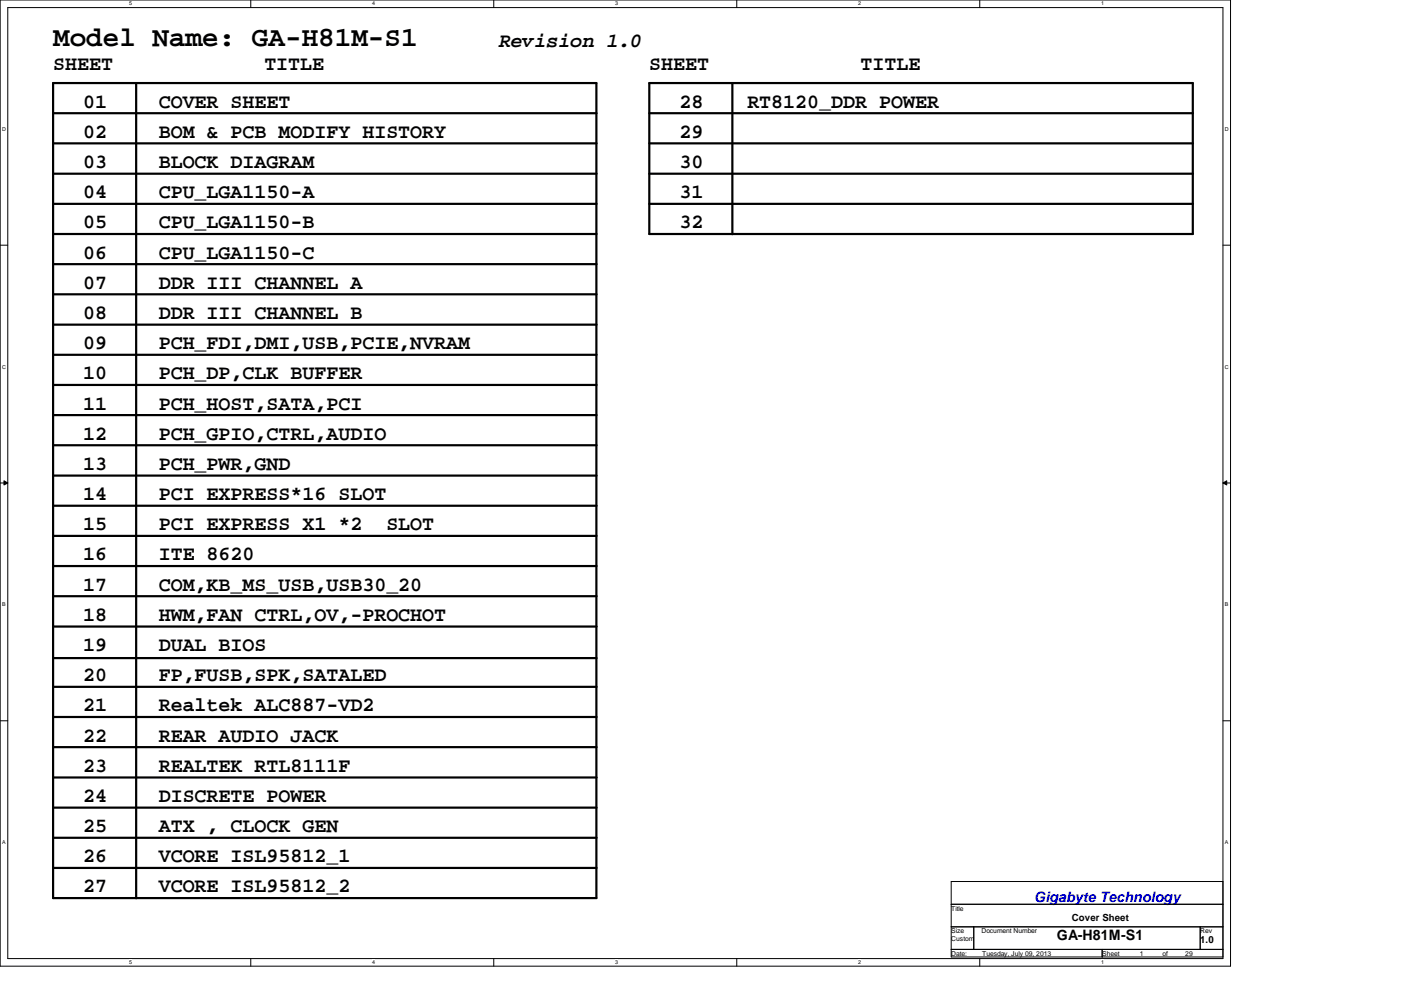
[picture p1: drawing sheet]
<svg xmlns="http://www.w3.org/2000/svg" width="297mm" height="210mm" viewBox="0 0 297 210" stroke-linecap="round" stroke-linejoin="round" font-family="sans-serif">
<defs><g id="words">
<text font-size="5.9" x="11.3" y="9.8">Model Name: GA-H81M-S1</text>
<g font-size="4.3">
<text x="105.7" y="10">Revision 1.0</text>
<text x="11.3" y="14.8">SHEET</text>
<text x="56" y="14.8">TITLE</text>
<text x="137.7" y="14.8">SHEET</text>
<text x="182.5" y="14.8">TITLE</text>
<text x="17.6" y="22.8">01</text>
<text x="33.7" y="22.8">COVER SHEET</text>
<text x="144.1" y="22.8">28</text>
<text x="158.5" y="22.8">RT8120_DDR POWER</text>
<text x="17.6" y="29.2">02</text>
<text x="33.7" y="29.2">BOM &amp; PCB MODIFY HISTORY</text>
<text x="144.1" y="29.2">29</text>
<text x="17.6" y="35.6">03</text>
<text x="33.7" y="35.6">BLOCK DIAGRAM</text>
<text x="144.1" y="35.6">30</text>
<text x="17.6" y="42">04</text>
<text x="33.7" y="42">CPU_LGA1150-A</text>
<text x="144.1" y="42">31</text>
<text x="17.6" y="48.4">05</text>
<text x="33.7" y="48.4">CPU_LGA1150-B</text>
<text x="144.1" y="48.4">32</text>
<text x="17.6" y="54.8">06</text>
<text x="33.7" y="54.8">CPU_LGA1150-C</text>
<text x="17.6" y="61.2">07</text>
<text x="33.7" y="61.2">DDR III CHANNEL A</text>
<text x="17.6" y="67.6">08</text>
<text x="33.7" y="67.6">DDR III CHANNEL B</text>
<text x="17.6" y="74">09</text>
<text x="33.7" y="74">PCH_FDI,DMI,USB,PCIE,NVRAM</text>
<text x="17.6" y="80.4">10</text>
<text x="33.7" y="80.4">PCH_DP,CLK BUFFER</text>
<text x="17.6" y="86.8">11</text>
<text x="33.7" y="86.8">PCH_HOST,SATA,PCI</text>
<text x="17.6" y="93.2">12</text>
<text x="33.7" y="93.2">PCH_GPIO,CTRL,AUDIO</text>
<text x="17.6" y="99.6">13</text>
<text x="33.7" y="99.6">PCH_PWR,GND</text>
<text x="17.6" y="106">14</text>
<text x="33.7" y="106">PCI EXPRESS*16 SLOT</text>
<text x="17.6" y="112.4">15</text>
<text x="33.7" y="112.4">PCI EXPRESS X1 *2</text>
<text x="81.9" y="112.4">SLOT</text>
<text x="17.6" y="118.8">16</text>
<text x="33.7" y="118.8">ITE 8620</text>
<text x="17.6" y="125.2">17</text>
<text x="33.7" y="125.2">COM,KB_MS_USB,USB30_20</text>
<text x="17.6" y="131.6">18</text>
<text x="33.7" y="131.6">HWM,FAN CTRL,OV,-PROCHOT</text>
<text x="17.6" y="138">19</text>
<text x="33.7" y="138">DUAL BIOS</text>
<text x="17.6" y="144.4">20</text>
<text x="33.7" y="144.4">FP,FUSB,SPK,SATALED</text>
<text x="17.6" y="150.8">21</text>
<text x="33.7" y="150.8">Realtek ALC887-VD2</text>
<text x="17.6" y="157.2">22</text>
<text x="33.7" y="157.2">REAR AUDIO JACK</text>
<text x="17.6" y="163.6">23</text>
<text x="33.7" y="163.6">REALTEK RTL8111F</text>
<text x="17.6" y="170">24</text>
<text x="33.7" y="170">DISCRETE POWER</text>
<text x="17.6" y="176.4">25</text>
<text x="33.7" y="176.4">ATX , CLOCK GEN</text>
<text x="17.6" y="182.8">26</text>
<text x="33.7" y="182.8">VCORE ISL95812_1</text>
<text x="17.6" y="189.2">27</text>
<text x="33.7" y="189.2">VCORE ISL95812_2</text>
</g>
<text font-size="3" fill="#00f" x="219.3" y="191.3">Gigabyte Technology</text>
<text font-size="3" x="224.1" y="199.3">GA-H81M-S1</text>
<g font-size="2.1">
<text x="227.3" y="195.2">Cover Sheet</text>
<text x="254.5" y="200">1.0</text>
</g>
<g font-size="1.4">
<text x="201.7" y="193.1">Title</text>
<text x="201.7" y="197.9">Size</text>
<text x="208.1" y="197.9">Document Number</text>
<text x="254.5" y="197.9">Rev</text>
<text x="201.7" y="199.5">Custom</text>
<text x="201.7" y="202.6">Date:</text>
<text x="208.2" y="202.6">Tuesday, July 09, 2013</text>
<text x="233.7" y="202.6">Sheet</text>
<text x="241.7" y="202.6">1</text>
<text x="246.5" y="202.6">of</text>
<text x="251.3" y="202.6">29</text>
</g>
<g font-size="1.1">
<text x="27.4" y="1.1">5</text>
<text x="78.9" y="1.1">4</text>
<text x="130.4" y="1.1">3</text>
<text x="181.9" y="1.1">2</text>
<text x="233.5" y="1.1">1</text>
<text x=".5" y="27.8">D</text>
<text x="259.7" y="27.8">D</text>
<text x=".5" y="78.1">C</text>
<text x="259.7" y="78.1">C</text>
<text x=".5" y="128.6">B</text>
<text x="259.7" y="128.6">B</text>
<text x=".5" y="179">A</text>
<text x="259.7" y="179">A</text>
<text x="27.4" y="204.4">5</text>
<text x="78.9" y="204.4">4</text>
<text x="130.4" y="204.4">3</text>
<text x="181.9" y="204.4">2</text>
<text x="233.5" y="204.4">1</text>
</g>
</g></defs>
<path d="M0 0h260.9v204.9h-260.9zM1.6 1.6h257.7v201.6h-257.7z" fill="none" stroke="#000" stroke-width=".21"/>
<g fill="#fff">
<path d="M27.4 .2h.6v1.2h-.6z"/>
<path d="M27.4 203.4h.6v1.2h-.6z"/>
</g>
<path d="M53.2 0v1.6M53.2 203.2v1.7" fill="none" stroke="#000" stroke-width=".21"/>
<g fill="#fff">
<path d="M78.9 .2h.6v1.2h-.6z"/>
<path d="M78.9 203.4h.6v1.2h-.6z"/>
</g>
<path d="M104.7 0v1.6M104.7 203.2v1.7" fill="none" stroke="#000" stroke-width=".21"/>
<g fill="#fff">
<path d="M130.4 .2h.6v1.2h-.6z"/>
<path d="M130.4 203.4h.6v1.2h-.6z"/>
</g>
<path d="M156.2 0v1.6M156.2 203.2v1.7" fill="none" stroke="#000" stroke-width=".21"/>
<g fill="#fff">
<path d="M181.9 .2h.6v1.2h-.6z"/>
<path d="M181.9 203.4h.6v1.2h-.6z"/>
</g>
<path d="M207.7 0v1.6M207.7 203.2v1.7" fill="none" stroke="#000" stroke-width=".21"/>
<g fill="#fff">
<path d="M233.5 .2h.6v1.2h-.6z"/>
<path d="M233.5 203.4h.6v1.2h-.6z"/>
<path d="M.5 26.8h.7v1.2h-.7z"/>
<path d="M259.7 26.8h.8v1.2h-.8z"/>
<path d="M.5 77.2h.7v1.2h-.7z"/>
<path d="M259.7 77.2h.8v1.2h-.8z"/>
</g>
<path d="M0 52h1.6M259.3 52h1.6" fill="none" stroke="#000" stroke-width=".21"/>
<g fill="#fff">
<path d="M.5 127.6h.7v1.2h-.7z"/>
<path d="M259.7 127.6h.7v1.2h-.7z"/>
</g>
<path d="M0 102.4h1.6M.8 101.9l.8 .5-.8 .4zM259.3 102.4l.8-.5v.9zM259.3 102.4h1.6" fill="none" stroke="#000" stroke-width=".21"/>
<path d="M.8 101.9l.8 .5-.8 .4zM259.3 102.4l.8-.5v.9z" fill="#000"/>
<g fill="#fff">
<path d="M.5 178h.7v1.2h-.7z"/>
<path d="M259.7 178h.7v1.2h-.7z"/>
</g>
<path d="M0 152.8h1.6M259.3 152.8h1.6M201.7 186.9h57.6v16h-57.6zM201.7 191.7h57.6M201.7 196.5h57.6M206.5 196.5v4.8M254.5 196.5v4.8M201.7 201.3h57.6M233.7 201.3v1.6" fill="none" stroke="#000" stroke-width=".21"/>
<g fill="none" stroke="#000" stroke-width=".47">
<path d="M11.3 17.6h115.1v172.8h-115.1zM28.9 17.6v172.9M137.7 17.6h115.2v32h-115.2zM155.3 17.6v32.1M11.3 30.4h115.2M11.3 36.8h115.2M11.3 24h115.2M137.7 30.4h115.2M137.7 36.8h115.2M137.7 24h115.2M11.3 56h115.2M11.3 43.2h115.2"/>
<path d="M11.3 49.6h115.2M137.7 43.2h115.2M11.3 62.4h115.2M11.3 75.2h115.2M11.3 68.8h115.2M11.3 81.6h115.2M11.3 94.4h115.2M11.3 88h115.2M11.3 107.2h115.2M11.3 100.8h115.2M11.3 113.6h115.2M11.3 120h115.2"/>
<path d="M11.3 126.4h115.2M11.3 132.8h115.2M11.3 139.5h115.2M11.3 145.6h115.2M11.3 152h115.2M11.3 158.4h115.2M11.3 164.8h115.2M11.3 171.2h115.2M11.3 177.6h115.2M11.3 184h115.2"/>
</g>
<use href="#words"/>
</svg>
